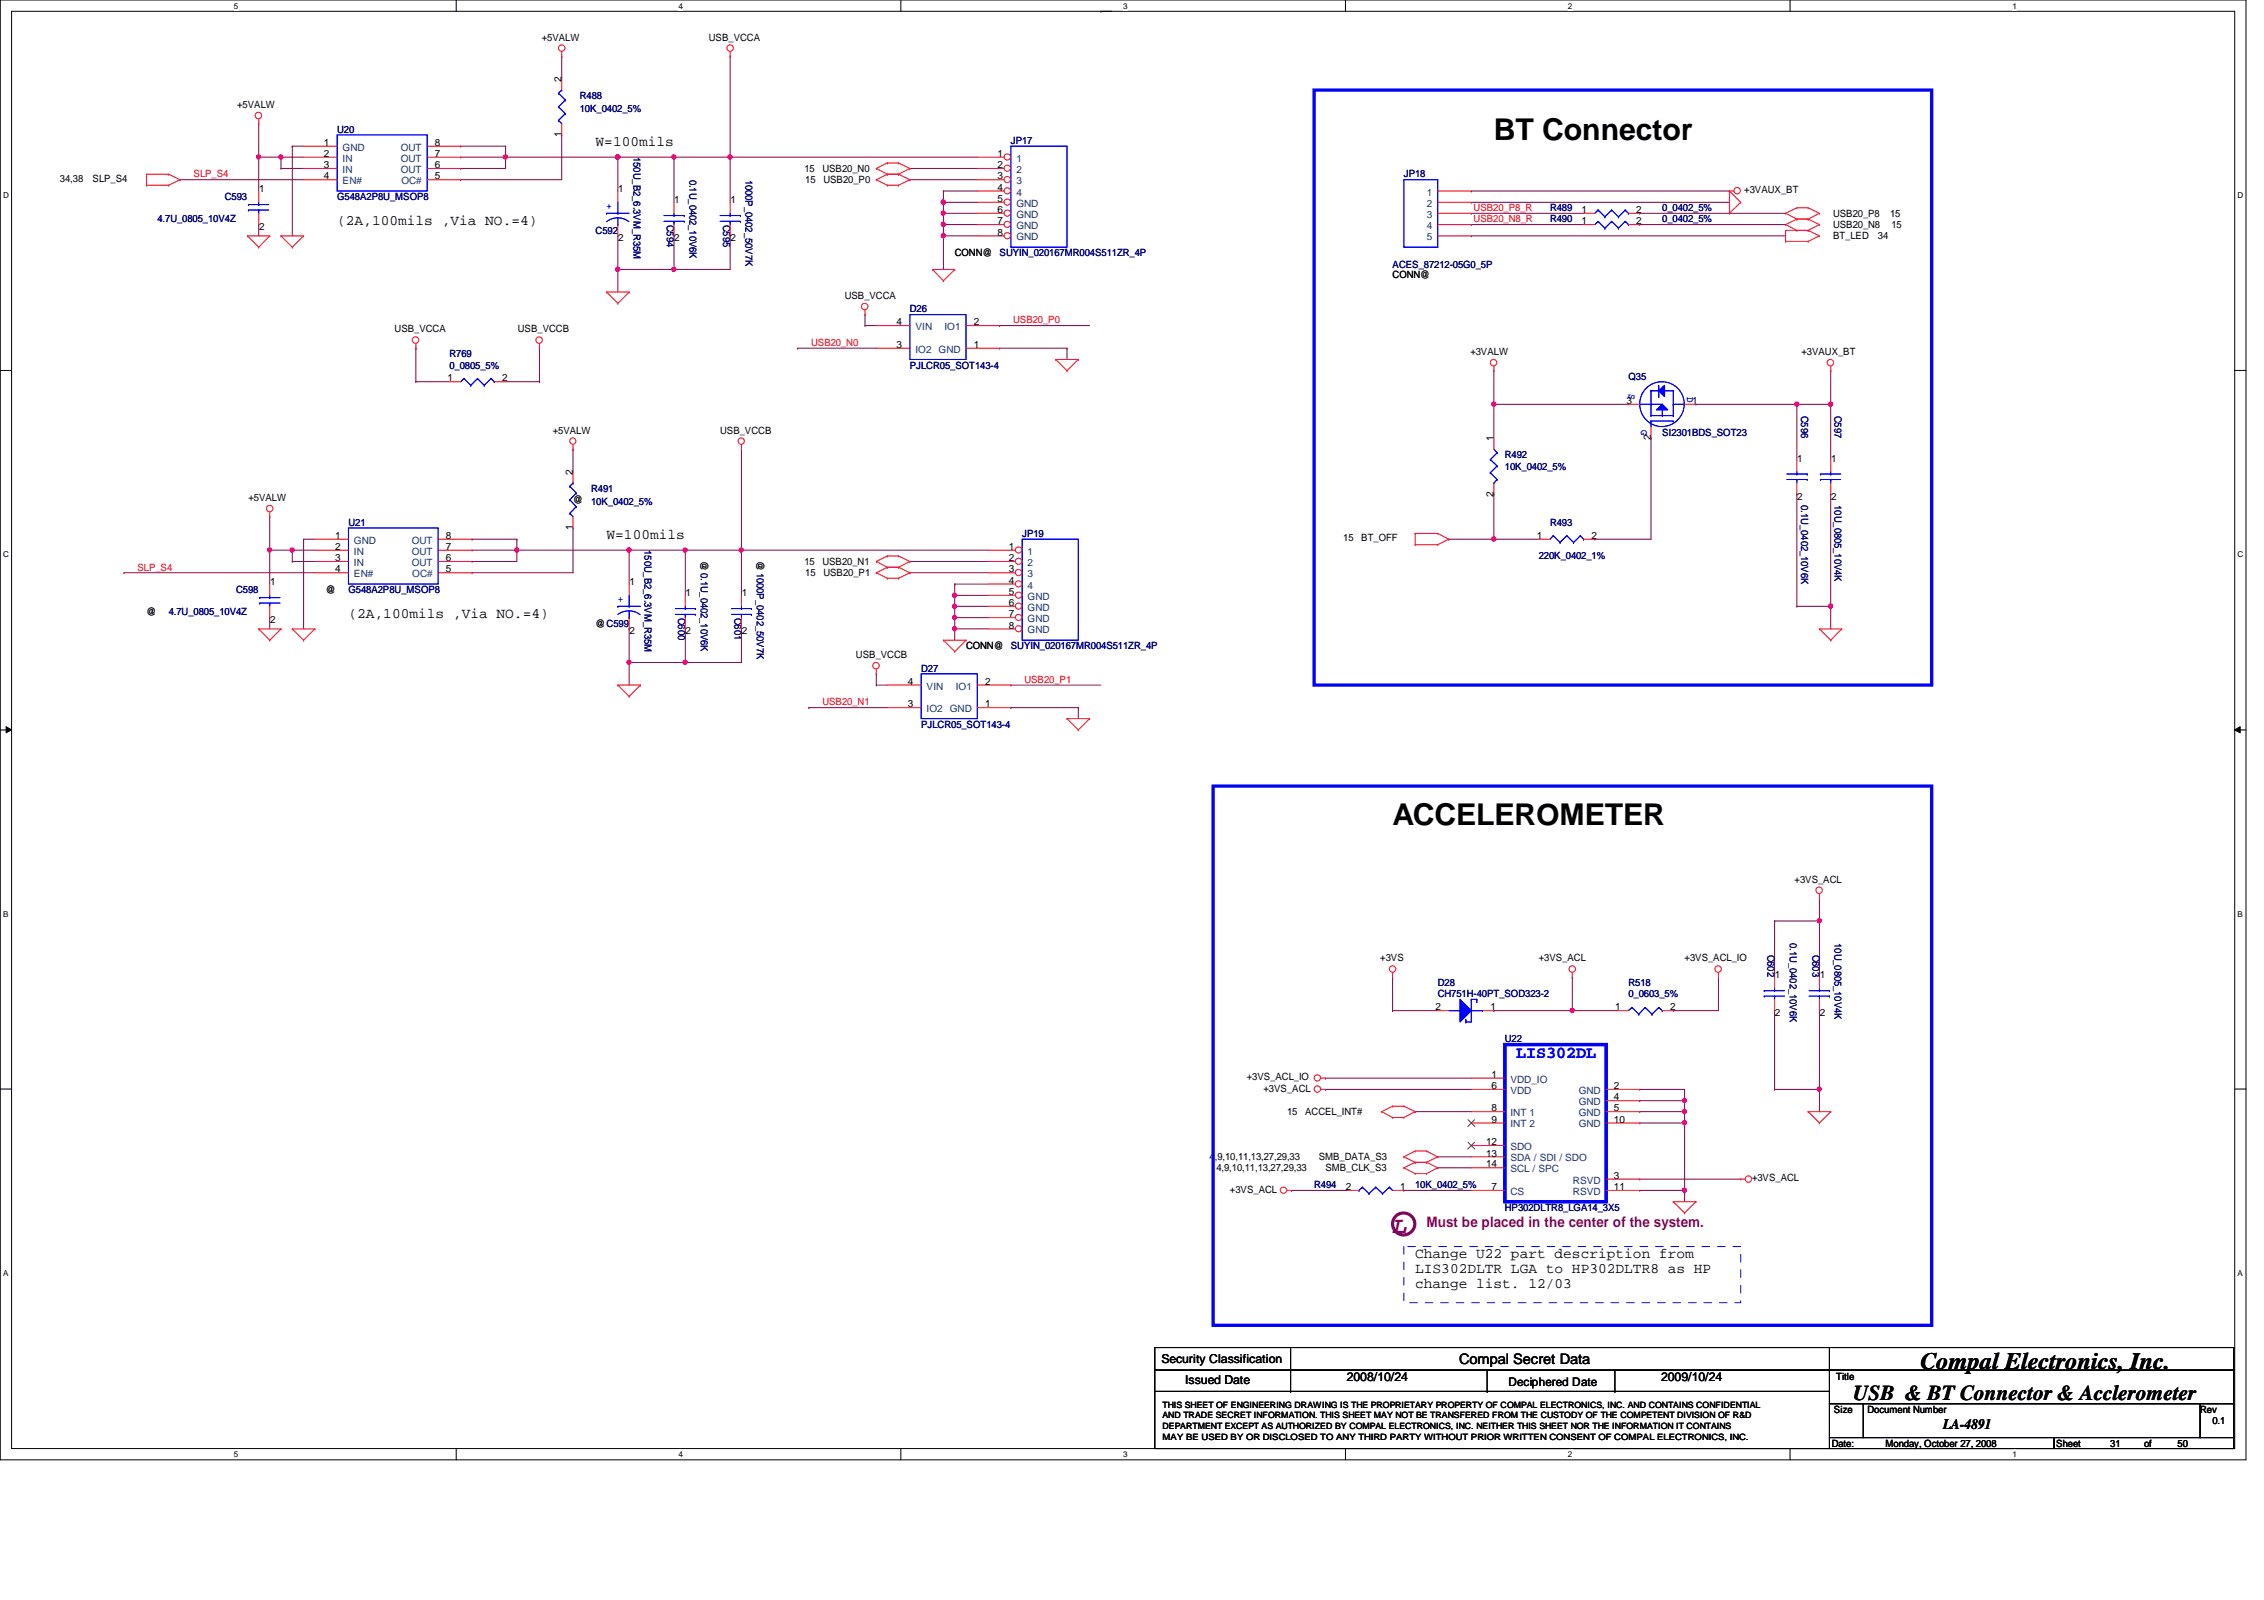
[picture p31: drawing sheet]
<svg xmlns="http://www.w3.org/2000/svg" width="297mm" height="210mm" viewBox="0 0 297 210" stroke-linecap="round" stroke-linejoin="round" font-family="sans-serif">
<defs><g id="words">
<g font-size="3.9">
<text x="196" y="18.4">BT Connector</text>
<text x="182.7" y="108.3">ACCELEROMETER</text>
</g>
<text font-size="3.1" fill="#800080" x="182.7" y="161.8">L</text>
<text font-size="3.1" x="252" y="179.6">Compal Electronics, Inc.</text>
<text font-size="2.8" x="243.1" y="183.7">USB &amp; BT Connector &amp; Acclerometer</text>
<text font-size="2.2" fill="#00f" x="198.9" y="138.9">LIS302DL</text>
<g font-size="1.9">
<text x="78.1" y="19.2">W=100mils</text>
<text x="44.2" y="29.5">(2A,100mils ,Via NO.=4)</text>
<text x="79.6" y="70.7">W=100mils</text>
<text x="45.7" y="81">(2A,100mils ,Via NO.=4)</text>
<text x="185.7" y="165">Change U22 part description from</text>
<text x="185.7" y="167">LIS302DLTR LGA to HP302DLTR8 as HP</text>
<text x="185.7" y="169">change list. 12/03</text>
<text x="191.4" y="178.9">Compal Secret Data</text>
<text x="254.9" y="187.4">LA-4891</text>
</g>
<text font-size="1.9" fill="#800080" x="187.2" y="160.9">Must be placed in the center of the system.</text>
<g font-size="1.6">
<text x="152.4" y="178.8">Security Classification</text>
<text x="155.5" y="181.6">Issued Date</text>
<text x="176.7" y="181.2">2008/10/24</text>
<text x="197.9" y="181.8">Deciphered Date</text>
<text x="217.9" y="181.2">2009/10/24</text>
</g>
<g font-size="1.3">
<text x="71.1" y="5.3">+5VALW</text>
<text x="93" y="5.3">USB_VCCA</text>
<text x="73.7" y="10.8" transform="rotate(-90 73.7 10.8)">2</text>
<text x="31.1" y="14.1">+5VALW</text>
<text x="73.7" y="18" transform="rotate(-90 73.7 18)">1</text>
<text x="7.9" y="23.9">34,38</text>
<text x="12.1" y="23.9">SLP_S4</text>
<text x="42.5" y="19.1">1</text>
<text x="42.5" y="20.6">2</text>
<text x="42.5" y="22.1">3</text>
<text x="42.5" y="23.5">4</text>
<text x="57.1" y="23.5">5</text>
<text x="57.1" y="22.1">6</text>
<text x="57.1" y="19.1">8</text>
<text x="57.1" y="20.6">7</text>
<text x="105.5" y="22.6">15</text>
<text x="107.9" y="22.6">USB20_N0</text>
<text x="130.9" y="20.6">1</text>
<text x="130.9" y="22.1">2</text>
<text x="130.9" y="23.5">3</text>
<text x="34" y="25.2">1</text>
<text x="81.1" y="25.2">1</text>
<text x="88.5" y="26.7">1</text>
<text x="95.8" y="26.7">1</text>
<text x="105.7" y="24">15</text>
<text x="108" y="24">USB20_P0</text>
<text x="130.9" y="25">4</text>
<text x="130.9" y="26.5">5</text>
<text x="130.9" y="27.9">6</text>
<text x="130.9" y="29.4">7</text>
<text x="207.5" y="27.9">1</text>
<text x="207.5" y="29.4">1</text>
<text x="214.7" y="27.9">2</text>
<text x="214.7" y="29.4">2</text>
<text x="228.9" y="25.4">+3VAUX_BT</text>
<text x="240.5" y="29.9">USB20_N8</text>
<text x="240.5" y="28.4">USB20_P8</text>
<text x="248" y="28.4">15</text>
<text x="248.2" y="29.9">15</text>
<text x="34" y="30.2">2</text>
<text x="81.1" y="31.7">2</text>
<text x="88.5" y="31.7">2</text>
<text x="95.8" y="31.7">2</text>
<text x="125.3" y="33.6">CONN@</text>
<text x="130.9" y="30.9">8</text>
<text x="240.5" y="31.4">BT_LED</text>
<text x="246.4" y="31.4">34</text>
<text x="110.8" y="39.2">USB_VCCA</text>
<text x="182.7" y="36.5">CONN@</text>
<text x="51.8" y="43.6">USB_VCCA</text>
<text x="67.9" y="43.6">USB_VCCB</text>
<text x="117.6" y="45.6">3</text>
<text x="117.6" y="42.7">4</text>
<text x="127.8" y="45.6">1</text>
<text x="127.8" y="42.7">2</text>
<text x="192.9" y="46.6">+3VALW</text>
<text x="236.3" y="46.6">+3VAUX_BT</text>
<text x="58.7" y="50">1</text>
<text x="65.9" y="50">2</text>
<text x="213.4" y="53">3</text>
<text x="222" y="53">1</text>
<text x="72.5" y="56.9">+5VALW</text>
<text x="94.5" y="56.9">USB_VCCB</text>
<text x="196" y="57.9" transform="rotate(-90 196 57.9)">1</text>
<text x="216.6" y="57.8" transform="rotate(-90 216.6 57.8)">2</text>
<text x="32.6" y="65.7">+5VALW</text>
<text x="75.1" y="62.4" transform="rotate(-90 75.1 62.4)">2</text>
<text x="75.2" y="66">@</text>
<text x="196" y="65.2" transform="rotate(-90 196 65.2)">2</text>
<text x="235.8" y="60.6">1</text>
<text x="235.8" y="65.6">2</text>
<text x="240.2" y="60.6">1</text>
<text x="240.2" y="65.6">2</text>
<text x="44" y="70.7">1</text>
<text x="58.5" y="70.7">8</text>
<text x="75.1" y="69.6" transform="rotate(-90 75.1 69.6)">1</text>
<text x="176.2" y="71">15</text>
<text x="178.6" y="71">BT_OFF</text>
<text x="201.6" y="70.7">1</text>
<text x="208.8" y="70.7">2</text>
<text x="35.4" y="76.8">1</text>
<text x="42.8" y="77.8">@</text>
<text x="44" y="72.1">2</text>
<text x="44" y="73.6">3</text>
<text x="44" y="75.1">4</text>
<text x="58.5" y="75.1">5</text>
<text x="58.5" y="73.6">6</text>
<text x="58.5" y="72.1">7</text>
<text x="82.6" y="76.8">1</text>
<text x="91.9" y="73.7" transform="rotate(90 91.9 73.7)">@0.1U_0402_10V6K</text>
<text x="99.3" y="73.7" transform="rotate(90 99.3 73.7)">@1000P_0402_50V7K</text>
<text x="105.5" y="74.1">15</text>
<text x="105.7" y="75.6">15</text>
<text x="107.9" y="74.1">USB20_N1</text>
<text x="108" y="75.6">USB20_P1</text>
<text x="132.4" y="72.1">1</text>
<text x="132.4" y="73.6">2</text>
<text x="132.4" y="75.1">3</text>
<text x="132.4" y="76.6">4</text>
<text x="19.2" y="80.7">@</text>
<text x="35.4" y="81.7">2</text>
<text x="78.1" y="82.2">@C599</text>
<text x="82.6" y="83.2">2</text>
<text x="90" y="78.2">1</text>
<text x="90" y="83.2">2</text>
<text x="97.3" y="78.2">1</text>
<text x="97.3" y="83.2">2</text>
<text x="132.4" y="78.1">5</text>
<text x="132.4" y="79.5">6</text>
<text x="132.4" y="81">7</text>
<text x="132.4" y="82.5">8</text>
<text x="112.3" y="86.4">USB_VCCB</text>
<text x="119.1" y="89.8">4</text>
<text x="126.7" y="85.2">CONN@</text>
<text x="129.2" y="89.8">2</text>
<text x="119.1" y="92.8">3</text>
<text x="129.2" y="92.8">1</text>
<text x="235.5" y="115.8">+3VS_ACL</text>
<text x="181.1" y="126.1">+3VS</text>
<text x="201.9" y="126.1">+3VS_ACL</text>
<text x="221" y="126.1">+3VS_ACL_IO</text>
<text x="232.9" y="128.4">1</text>
<text x="238.8" y="128.4">1</text>
<text x="188.3" y="132.5">2</text>
<text x="195.5" y="132.5">1</text>
<text x="211.9" y="132.5">1</text>
<text x="219.1" y="132.5">2</text>
<text x="232.9" y="133.3">2</text>
<text x="238.8" y="133.3">2</text>
<text x="163.6" y="141.7">+3VS_ACL_IO</text>
<text x="165.8" y="143.2">+3VS_ACL</text>
<text x="195.7" y="141.4">1</text>
<text x="195.7" y="142.9">6</text>
<text x="211.7" y="142.9">2</text>
<text x="168.9" y="146.3">15</text>
<text x="171.2" y="146.3">ACCEL_INT#</text>
<text x="195.7" y="145.8">8</text>
<text x="195.7" y="147.3">9</text>
<text x="211.7" y="144.4">4</text>
<text x="211.7" y="145.8">5</text>
<text x="211.7" y="147.3">10</text>
<text x="158.7" y="152.2">4,9,10,11,13,27,29,33</text>
<text x="159.6" y="153.7">4,9,10,11,13,27,29,33</text>
<text x="173" y="152.2">SMB_DATA_S3</text>
<text x="173.9" y="153.7">SMB_CLK_S3</text>
<text x="195" y="150.2">12</text>
<text x="195" y="151.7">13</text>
<text x="195" y="153.2">14</text>
<text x="211.7" y="154.6">3</text>
<text x="229.9" y="155">+3VS_ACL</text>
<text x="161.4" y="156.5">+3VS_ACL</text>
<text x="176.6" y="156.1">2</text>
<text x="183.7" y="156.1">1</text>
<text x="195.7" y="156.1">7</text>
<text x="211.7" y="156.1">11</text>
<text x="240.6" y="185.3">Size</text>
<text x="240.9" y="181.1">Title</text>
<text x="245" y="185.3">Document Number</text>
<text x="288.7" y="185.3">Rev</text>
<text x="240.3" y="189.8">Date:</text>
<text x="247.4" y="189.8">Monday, October 27, 2008</text>
<text x="269.8" y="189.8">Sheet</text>
<text x="276.9" y="189.8">31</text>
<text x="281.3" y="189.8">of</text>
<text x="285.7" y="189.8">50</text>
<text x="290.3" y="186.8">0.1</text>
</g>
<g font-size="1.3" fill="#000080">
<text x="44.2" y="17.4">U20</text>
<text x="76.1" y="13">R488</text>
<text x="76.1" y="14.7">10K_0402_5%</text>
<text x="83.1" y="20.6" transform="rotate(90 83.1 20.6)">150U_B2_6.3VM_R35M</text>
<text x="90.5" y="23.6" transform="rotate(90 90.5 23.6)">0.1U_0402_10V6K</text>
<text x="97.8" y="23.6" transform="rotate(90 97.8 23.6)">1000P_0402_50V7K</text>
<text x="132.6" y="18.9">JP17</text>
<text x="184.2" y="23.3">JP18</text>
<text x="20.7" y="29.2">4.7U_0805_10V4Z</text>
<text x="29.5" y="26.2">C593</text>
<text x="44.2" y="26.2">G548A2P8U_MSOP8</text>
<text x="87.5" y="29.5" transform="rotate(90 87.5 29.5)">C594</text>
<text x="94.9" y="29.5" transform="rotate(90 94.9 29.5)">C595</text>
<text x="203.4" y="27.7">R489</text>
<text x="203.4" y="29.2">R490</text>
<text x="218.1" y="27.7">0_0402_5%</text>
<text x="218.1" y="29.2">0_0402_5%</text>
<text x="78.1" y="30.6">C592</text>
<text x="131.1" y="33.6">SUYIN_020167MR004S511ZR_4P</text>
<text x="182.7" y="35.1">ACES_87212-05G0_5P</text>
<text x="119.4" y="41">D26</text>
<text x="59" y="46.9">R769</text>
<text x="59" y="48.3">0_0805_5%</text>
<text x="119.4" y="48.3">PJLCR05_SOT143-4</text>
<text x="213.7" y="49.8">Q35</text>
<text x="218.1" y="57.2">SI2301BDS_SOT23</text>
<text x="236.3" y="54.5" transform="rotate(90 236.3 54.5)">C596</text>
<text x="240.7" y="54.5" transform="rotate(90 240.7 54.5)">C597</text>
<text x="77.6" y="64.6">R491</text>
<text x="197.4" y="60.1">R492</text>
<text x="197.4" y="61.6">10K_0402_5%</text>
<text x="45.7" y="69">U21</text>
<text x="77.6" y="66.3">10K_0402_5%</text>
<text x="134.1" y="70.4">JP19</text>
<text x="203.4" y="69">R493</text>
<text x="236.3" y="66.3" transform="rotate(90 236.3 66.3)">0.1U_0402_10V6K</text>
<text x="240.7" y="66.3" transform="rotate(90 240.7 66.3)">10U_0805_10V4K</text>
<text x="31" y="77.8">C598</text>
<text x="45.7" y="77.8">G548A2P8U_MSOP8</text>
<text x="84.6" y="72.2" transform="rotate(90 84.6 72.2)">150U_B2_6.3VM_R35M</text>
<text x="201.9" y="73.4">220K_0402_1%</text>
<text x="22.1" y="80.7">4.7U_0805_10V4Z</text>
<text x="89" y="81" transform="rotate(90 89 81)">C600</text>
<text x="96.3" y="81" transform="rotate(90 96.3 81)">C601</text>
<text x="120.9" y="88.1">D27</text>
<text x="132.6" y="85.2">SUYIN_020167MR004S511ZR_4P</text>
<text x="120.9" y="95.5">PJLCR05_SOT143-4</text>
<text x="231.9" y="125.2" transform="rotate(90 231.9 125.2)">C602</text>
<text x="234.8" y="123.7" transform="rotate(90 234.8 123.7)">0.1U_0402_10V6K</text>
<text x="237.8" y="125.2" transform="rotate(90 237.8 125.2)">C603</text>
<text x="240.7" y="123.7" transform="rotate(90 240.7 123.7)">10U_0805_10V4K</text>
<text x="188.6" y="129.4">D28</text>
<text x="188.6" y="130.9">CH751H-40PT_SOD323-2</text>
<text x="213.7" y="129.4">R518</text>
<text x="213.7" y="130.9">0_0603_5%</text>
<text x="197.4" y="136.7">U22</text>
<text x="172.4" y="155.9">R494</text>
<text x="185.7" y="155.9">10K_0402_5%</text>
<text x="197.4" y="158.8">HP302DLTR8_LGA14_3X5</text>
</g>
<g font-size="1.3" fill="#f00">
<text x="25.4" y="23.3">SLP_S4</text>
<text x="193.3" y="29.2">USB20_N8_R</text>
<text x="193.3" y="27.7">USB20_P8_R</text>
<text x="106.4" y="45.4">USB20_N0</text>
<text x="132.9" y="42.4">USB20_P0</text>
<text x="18" y="74.8">SLP_S4</text>
<text x="134.4" y="89.6">USB20_P1</text>
<text x="107.9" y="92.5">USB20_N1</text>
</g>
<g font-size="1.3" fill="#004080">
<text x="45" y="19.8">GND</text>
<text x="45" y="21.2">IN</text>
<text x="45" y="22.7">IN</text>
<text x="52.6" y="22.7">OUT</text>
<text x="52.6" y="19.8">OUT</text>
<text x="52.6" y="21.2">OUT</text>
<text x="133.3" y="21.2">1</text>
<text x="133.3" y="22.7">2</text>
<text x="45" y="24.2">EN#</text>
<text x="52.7" y="24.2">OC#</text>
<text x="133.3" y="24.2">3</text>
<text x="133.3" y="25.7">4</text>
<text x="133.3" y="27.1">GND</text>
<text x="133.3" y="28.6">GND</text>
<text x="187.2" y="25.7">1</text>
<text x="187.2" y="27.1">2</text>
<text x="187.2" y="28.6">3</text>
<text x="133.3" y="30.1">GND</text>
<text x="133.3" y="31.5">GND</text>
<text x="187.2" y="30.1">4</text>
<text x="187.2" y="31.5">5</text>
<text x="120.1" y="46.3">IO2</text>
<text x="120.1" y="43.3">VIN</text>
<text x="123.1" y="46.3">GND</text>
<text x="123.9" y="43.3">IO1</text>
<text x="46.4" y="71.3">GND</text>
<text x="54" y="71.3">OUT</text>
<text x="46.4" y="72.8">IN</text>
<text x="46.4" y="74.3">IN</text>
<text x="46.4" y="75.7">EN#</text>
<text x="54" y="74.3">OUT</text>
<text x="54" y="72.8">OUT</text>
<text x="54.1" y="75.7">OC#</text>
<text x="134.8" y="72.8">1</text>
<text x="134.8" y="74.3">2</text>
<text x="134.8" y="75.7">3</text>
<text x="134.8" y="77.2">4</text>
<text x="134.8" y="78.7">GND</text>
<text x="134.8" y="80.1">GND</text>
<text x="134.8" y="81.6">GND</text>
<text x="134.8" y="83.1">GND</text>
<text x="121.6" y="93.4">IO2</text>
<text x="121.6" y="90.5">VIN</text>
<text x="124.6" y="93.4">GND</text>
<text x="125.4" y="90.5">IO1</text>
<text x="198.2" y="142">VDD_IO</text>
<text x="198.2" y="143.5">VDD</text>
<text x="207.1" y="143.5">GND</text>
<text x="198.2" y="146.4">INT 1</text>
<text x="198.2" y="147.9">INT 2</text>
<text x="207.1" y="145">GND</text>
<text x="207.1" y="146.4">GND</text>
<text x="207.1" y="147.9">GND</text>
<text x="198.2" y="150.9">SDO</text>
<text x="198.2" y="152.4">SDA / SDI / SDO</text>
<text x="198.2" y="153.8">SCL / SPC</text>
<text x="206.4" y="155.3">RSVD</text>
<text x="198.2" y="156.8">CS</text>
<text x="206.4" y="156.8">RSVD</text>
</g>
<g font-size="1.3" fill="#00f">
<text x="79.6" y="27.4">+</text>
<text x="213.7" y="51.7" transform="rotate(90 213.7 51.7)">S</text>
<text x="221.4" y="52" transform="rotate(90 221.4 52)">D</text>
<text x="215.3" y="56.4" transform="rotate(90 215.3 56.4)">G</text>
<text x="81.1" y="79">+</text>
</g>
<g font-size="1.1">
<text x="30.7" y="1.1">5</text>
<text x="89" y="1.1">4</text>
<text x="147.4" y="1.1">3</text>
<text x="205.7" y="1.1">2</text>
<text x="264" y="1.1">1</text>
<text x=".4" y="26">D</text>
<text x="293.6" y="26">D</text>
<text x=".4" y="73.1">C</text>
<text x="293.6" y="73.1">C</text>
<text x=".4" y="120.3">B</text>
<text x="293.6" y="120.3">B</text>
<text x=".4" y="167.4">A</text>
<text x="293.6" y="167.4">A</text>
<text x="152.5" y="184.7">THIS SHEET OF ENGINEERING DRAWING IS THE PROPRIETARY PROPERTY OF COMPAL ELECTRONICS, INC. AND CONTAINS CONFIDENTIAL</text>
<text x="30.7" y="191.2">5</text>
<text x="89" y="191.2">4</text>
<text x="147.4" y="191.2">3</text>
<text x="152.5" y="187.5">DEPARTMENT EXCEPT AS AUTHORIZED BY COMPAL ELECTRONICS, INC. NEITHER THIS SHEET NOR THE INFORMATION IT CONTAINS</text>
<text x="152.5" y="188.8">MAY BE USED BY OR DISCLOSED TO ANY THIRD PARTY WITHOUT PRIOR WRITTEN CONSENT OF COMPAL ELECTRONICS, INC.</text>
<text x="152.5" y="186.1">AND TRADE SECRET INFORMATION. THIS SHEET MAY NOT BE TRANSFERED FROM THE CUSTODY OF THE COMPETENT DIVISION OF R&amp;D</text>
<text x="205.7" y="191.2">2</text>
<text x="264" y="191.2">1</text>
</g>
</g></defs>
<path d="M0 0h294.7v191.5h-294.7zM1.5 1.5h291.7v188.5h-291.7z" fill="none" stroke="#000" stroke-width=".13"/>
<g fill="#fff">
<path d="M30.7 .2h.6v1.2h-.6z"/>
<path d="M30.7 190.2h.6v1.2h-.6z"/>
</g>
<path d="M59.9 0v1.5M59.9 190v1.5" fill="none" stroke="#000" stroke-width=".13"/>
<g fill="#fff">
<path d="M89 .2h.6v1.2h-.6z"/>
<path d="M89 190.2h.6v1.2h-.6z"/>
</g>
<path d="M118.2 0v1.5M118.2 190v1.5" fill="none" stroke="#000" stroke-width=".13"/>
<g fill="#fff">
<path d="M147.4 .2h.6v1.2h-.6z"/>
<path d="M147.4 190.2h.6v1.2h-.6z"/>
</g>
<path d="M176.5 0v1.5M176.5 190v1.5" fill="none" stroke="#000" stroke-width=".13"/>
<g fill="#fff">
<path d="M205.7 .2h.6v1.2h-.6z"/>
<path d="M205.7 190.2h.6v1.2h-.6z"/>
</g>
<path d="M234.9 0v1.5M234.9 190v1.5" fill="none" stroke="#000" stroke-width=".13"/>
<g fill="#fff">
<path d="M264 .2h.6v1.2h-.6z"/>
<path d="M264 190.2h.6v1.2h-.6z"/>
<path d="M.4 25h.8v1.2h-.8z"/>
<path d="M293.6 25h.7v1.2h-.7z"/>
<path d="M.4 72.1h.8v1.2h-.8z"/>
<path d="M293.6 72.1h.7v1.2h-.7z"/>
</g>
<path d="M0 48.6h1.5M293.2 48.6h1.5" fill="none" stroke="#000" stroke-width=".13"/>
<g fill="#fff">
<path d="M.4 119.3h.7v1.2h-.7z"/>
<path d="M293.6 119.3h.7v1.2h-.7z"/>
</g>
<path d="M0 95.8h1.5M.8 95.3l.7 .5-.7 .3zM293.2 95.8l.7-.5v.8zM293.2 95.8h1.5" fill="none" stroke="#000" stroke-width=".13"/>
<path d="M.8 95.3l.7 .5-.7 .3zM293.2 95.8l.7-.5v.8z" fill="#000"/>
<g fill="#fff">
<path d="M.4 166.4h.7v1.2h-.7z"/>
<path d="M293.6 166.4h.7v1.2h-.7z"/>
</g>
<path d="M0 142.9h1.5M293.2 142.9h1.5" fill="none" stroke="#000" stroke-width=".13"/>
<path d="M215.1 29.5h.1M215.1 29.5h19.2M196 53h.1M196 53v4.4M196 70.7h.1M196 64.8h.1M196 70.7h5.9M196 64.8v5.9M209.2 70.7h.1M209.2 70.7h7.4" fill="none" stroke="#800040" stroke-width=".13"/>
<circle cx="196" cy="70.7" r=".29" fill="#f0f"/>
<circle cx="196" cy="70.7" r=".29" fill="none" stroke="#f0f" stroke-width=".13"/>
<path d="M196 53h.1M196 53h17.7" fill="none" stroke="#800040" stroke-width=".13"/>
<circle cx="196" cy="53" r=".29" fill="#f0f"/>
<circle cx="196" cy="53" r=".29" fill="none" stroke="#f0f" stroke-width=".13"/>
<g fill="none" stroke="#800040" stroke-width=".13">
<path d="M33.9 29.5h.1M33.9 29.5v1.4M66.3 20.6h.1M66.3 20.6h14.8M81.1 20.6h.1M81.1 20.6v4.5M196 48.6h.1M196 48.6v4.4M216.6 57.4h.1M216.6 57.4v13.3M222.5 53h.1M222.5 53h13.3"/>
<path d="M240.2 48.6h.1M240.2 48.6v4.4M235.8 64.8h.1M235.8 64.8v14.7M240.2 79.5h.1M240.2 79.5v3"/>
</g>
<circle cx="81" cy="20.6" r=".29" fill="#f0f"/>
<circle cx="81" cy="20.6" r=".29" fill="none" stroke="#f0f" stroke-width=".13"/>
<circle cx="66.3" cy="20.6" r=".29" fill="#f0f"/>
<circle cx="66.3" cy="20.6" r=".29" fill="none" stroke="#f0f" stroke-width=".13"/>
<path d="M60.4 20.6h.1M60.4 20.6h5.9M66.3 20.6h.1M66.3 20.6v1.5M88.4 20.6h.1M88.4 20.6h7.4" fill="none" stroke="#800040" stroke-width=".13"/>
<circle cx="88.4" cy="20.6" r=".29" fill="#f0f"/>
<circle cx="88.4" cy="20.6" r=".29" fill="none" stroke="#f0f" stroke-width=".13"/>
<g fill="none" stroke="#800040" stroke-width=".13">
<path d="M60.4 19.2h.1M60.4 19.2h5.9M66.3 19.2h.1M66.3 19.2v1.4M60.4 22.1h.1M60.4 22.1h5.9M88.4 30.9h.1M88.4 30.9v4.4M95.8 30.9h.1M95.8 20.6h.1M95.8 30.9v4.4M95.8 20.6h32.4"/>
<path d="M123.8 29.5h.1M123.8 29.5h4.4"/>
</g>
<circle cx="95.8" cy="20.6" r=".29" fill="#f0f"/>
<circle cx="95.8" cy="20.6" r=".29" fill="none" stroke="#f0f" stroke-width=".13"/>
<path d="M81.1 20.6h.1M81.1 20.6h7.3M88.4 20.6h.1M88.4 20.6v5.9M95.8 20.6h.1M95.8 20.6v5.9" fill="none" stroke="#800040" stroke-width=".13"/>
<circle cx="81" cy="20.6" r=".29" fill="#f0f"/>
<circle cx="81" cy="20.6" r=".29" fill="none" stroke="#f0f" stroke-width=".13"/>
<path d="M36.9 20.6h.1M36.9 20.6v1.5M36.9 20.6h2.9" fill="none" stroke="#800040" stroke-width=".13"/>
<circle cx="36.8" cy="20.6" r=".29" fill="#f0f"/>
<circle cx="36.8" cy="20.6" r=".29" fill="none" stroke="#f0f" stroke-width=".13"/>
<path d="M33.9 16.2h.1M33.9 16.2v4.4" fill="none" stroke="#800040" stroke-width=".13"/>
<circle cx="33.9" cy="20.6" r=".29" fill="#f0f"/>
<circle cx="33.9" cy="20.6" r=".29" fill="none" stroke="#f0f" stroke-width=".13"/>
<g fill="none" stroke="#800040" stroke-width=".13">
<path d="M73.7 7.4h.1M73.7 17.7h.1M73.7 17.7v5.9h-13.3M73.7 7.4v2.9M95.8 7.4h.1M95.8 7.4v13.2M23.6 23.6h.1M23.6 23.6h16.2M33.9 20.6h.1M33.9 20.6v4.5M33.9 20.6h3M36.9 22.1h.1"/>
<path d="M36.9 22.1h2.9M60.4 23.6h.1M119.4 22.1h.1M119.4 23.6h.1M119.4 23.6h8.8M119.4 22.1h8.8M67.8 72.2h.1M67.8 72.2h14.7M82.5 72.2h.1M82.5 72.2v4.4M35.4 81h.1M35.4 81v1.5"/>
</g>
<circle cx="82.5" cy="72.2" r=".29" fill="#f0f"/>
<circle cx="82.5" cy="72.2" r=".29" fill="none" stroke="#f0f" stroke-width=".13"/>
<circle cx="67.8" cy="72.2" r=".29" fill="#f0f"/>
<circle cx="67.8" cy="72.2" r=".29" fill="none" stroke="#f0f" stroke-width=".13"/>
<path d="M61.9 72.2h.1M61.9 72.2h5.9M67.8 72.2h.1M67.8 72.2v1.5M89.9 72.2h.1M89.9 72.2h7.4" fill="none" stroke="#800040" stroke-width=".13"/>
<circle cx="89.9" cy="72.2" r=".29" fill="#f0f"/>
<circle cx="89.9" cy="72.2" r=".29" fill="none" stroke="#f0f" stroke-width=".13"/>
<path d="M61.9 73.7h.1M61.9 70.7h.1M61.9 73.7h5.9M61.9 70.7h5.9M67.8 70.7h.1M67.8 70.7v1.5M97.3 72.2h.1M97.3 72.2h32.4M89.9 82.5h.1M89.9 82.5v4.4M97.3 82.5h.1M97.3 82.5v4.4" fill="none" stroke="#800040" stroke-width=".13"/>
<circle cx="97.2" cy="72.2" r=".29" fill="#f0f"/>
<circle cx="97.2" cy="72.2" r=".29" fill="none" stroke="#f0f" stroke-width=".13"/>
<path d="M82.5 72.2h.1M82.5 72.2h7.4M89.9 72.2h.1M89.9 72.2v5.9M97.3 72.2h.1M97.3 72.2v5.9" fill="none" stroke="#800040" stroke-width=".13"/>
<circle cx="82.5" cy="72.2" r=".29" fill="#f0f"/>
<circle cx="82.5" cy="72.2" r=".29" fill="none" stroke="#f0f" stroke-width=".13"/>
<path d="M38.4 72.2h.1M38.4 72.2v1.5M38.4 72.2h2.9" fill="none" stroke="#800040" stroke-width=".13"/>
<circle cx="38.3" cy="72.2" r=".29" fill="#f0f"/>
<circle cx="38.3" cy="72.2" r=".29" fill="none" stroke="#f0f" stroke-width=".13"/>
<path d="M35.4 67.8h.1M35.4 67.8v4.4" fill="none" stroke="#800040" stroke-width=".13"/>
<circle cx="35.4" cy="72.2" r=".29" fill="#f0f"/>
<circle cx="35.4" cy="72.2" r=".29" fill="none" stroke="#f0f" stroke-width=".13"/>
<g fill="none" stroke="#800040" stroke-width=".13">
<path d="M38.4 19.2h.1M38.4 19.2h1.4M123.8 26.5h.1M123.8 26.5v1.5M75.2 58.9h.1M75.2 58.9v3M97.3 58.9h.1M97.3 58.9v13.3M16.3 75.1h.1M16.3 75.1h25M35.4 72.2h.1M35.4 72.2v4.4"/>
<path d="M35.4 72.2h3M38.4 73.7h.1M38.4 73.7h2.9M61.9 75.1h.1M75.2 69.3h.1M75.2 69.3v5.8h-13.3M119.4 75.1h.1M119.4 73.7h.1M119.4 75.1h10.3M119.4 73.7h10.3M190.1 70.7h.1M190.1 70.7h5.9"/>
<path d="M82.5 82.5h.1M82.5 82.5v4.4M125.3 82.5h.1M125.3 82.5v1.5"/>
</g>
<circle cx="123.7" cy="26.5" r=".29" fill="#f0f"/>
<circle cx="123.7" cy="26.5" r=".29" fill="none" stroke="#f0f" stroke-width=".13"/>
<path d="M235.8 53h.1M235.8 53v7.4M235.8 53h4.4" fill="none" stroke="#800040" stroke-width=".13"/>
<circle cx="240.2" cy="53" r=".29" fill="#f0f"/>
<circle cx="240.2" cy="53" r=".29" fill="none" stroke="#f0f" stroke-width=".13"/>
<circle cx="235.7" cy="53" r=".29" fill="#f0f"/>
<circle cx="235.7" cy="53" r=".29" fill="none" stroke="#f0f" stroke-width=".13"/>
<g fill="none" stroke="#800040" stroke-width=".13">
<path d="M81.1 30.9h.1M81.1 30.9v4.4M193 25.1h.1M193 30.9h.1M193 29.5h.1M193 25.1h33.9M193 30.9h41.3M193 29.5h14.8M240.2 53h.1M240.2 53v7.4M39.8 70.7h.1M39.8 70.7h1.5"/>
<path d="M125.3 78.1h.1M125.3 78.1v1.4"/>
</g>
<circle cx="125.2" cy="78.1" r=".29" fill="#f0f"/>
<circle cx="125.2" cy="78.1" r=".29" fill="none" stroke="#f0f" stroke-width=".13"/>
<path d="M238.7 117.9h.1M238.7 117.9v2.9M232.8 120.8h.1M232.8 120.8v7.4M215.1 154.7h.1M215.1 154.7h13.3M232.8 142.9h.1M232.8 142.9h5.9" fill="none" stroke="#800040" stroke-width=".13"/>
<circle cx="238.7" cy="142.9" r=".29" fill="#f0f"/>
<circle cx="238.7" cy="142.9" r=".29" fill="none" stroke="#f0f" stroke-width=".13"/>
<path d="M232.8 120.8h.1M232.8 120.8h5.9M238.7 120.8h.1M238.7 120.8v7.4" fill="none" stroke="#800040" stroke-width=".13"/>
<circle cx="238.7" cy="120.8" r=".29" fill="#f0f"/>
<circle cx="238.7" cy="120.8" r=".29" fill="none" stroke="#f0f" stroke-width=".13"/>
<g fill="none" stroke="#800040" stroke-width=".13">
<path d="M182.7 132.6h.1M182.7 128.2h.1M182.7 132.6h5.9M182.7 128.2v4.4M196 132.6h.1M206.3 128.2h.1M206.3 128.2v4.4h-10.3M169.5 156.2h.1M169.5 156.2h7.3M173.9 141.4h.1M173.9 142.9h.1M173.9 141.4h19.1"/>
<path d="M173.9 142.9h19.1M184.2 156.2h.1M184.2 156.2h8.8M185.7 145.8h.1M185.7 145.8h7.3M188.6 151.8h.1M188.6 153.2h.1M188.6 151.8h4.4M188.6 153.2h4.4M215.1 145.8h.1M215.1 147.3h.1M215.1 145.8h5.9"/>
<path d="M215.1 147.3h5.9M221 142.9h.1M221 156.2h.1M221 142.9v1.5M221 156.2v1.4"/>
</g>
<circle cx="221" cy="156.1" r=".29" fill="#f0f"/>
<circle cx="221" cy="156.1" r=".29" fill="none" stroke="#f0f" stroke-width=".13"/>
<path d="M81.1 35.3h.1M81.1 35.3h7.3M193 28h.1M193 28h14.8" fill="none" stroke="#800040" stroke-width=".13"/>
<circle cx="88.4" cy="35.3" r=".29" fill="#f0f"/>
<circle cx="88.4" cy="35.3" r=".29" fill="none" stroke="#f0f" stroke-width=".13"/>
<circle cx="81" cy="35.3" r=".29" fill="#f0f"/>
<circle cx="81" cy="35.3" r=".29" fill="none" stroke="#f0f" stroke-width=".13"/>
<g fill="none" stroke="#800040" stroke-width=".13">
<path d="M123.8 30.9h.1M123.8 30.9v4.4M215.1 28h.1M215.1 28h19.2M125.3 76.6h.1M125.3 76.6v1.5M232.8 132.6h.1M232.8 132.6v10.3M215.1 142.9h.1M215.1 144.4h.1M215.1 142.9h5.9M215.1 144.4h5.9"/>
<path d="M221 144.4h.1M221 144.4v1.4"/>
</g>
<circle cx="221" cy="144.4" r=".29" fill="#f0f"/>
<circle cx="221" cy="144.4" r=".29" fill="none" stroke="#f0f" stroke-width=".13"/>
<path d="M123.8 26.5h.1M123.8 26.5h4.4M89.9 86.9h.1M89.9 86.9h7.4" fill="none" stroke="#800040" stroke-width=".13"/>
<circle cx="123.7" cy="26.5" r=".29" fill="#f0f"/>
<circle cx="123.7" cy="26.5" r=".29" fill="none" stroke="#f0f" stroke-width=".13"/>
<path d="M123.8 28h.1M123.8 28h4.4" fill="none" stroke="#800040" stroke-width=".13"/>
<circle cx="123.7" cy="28" r=".29" fill="#f0f"/>
<circle cx="123.7" cy="28" r=".29" fill="none" stroke="#f0f" stroke-width=".13"/>
<g fill="none" stroke="#800040" stroke-width=".13">
<path d="M123.8 25.1h.1M123.8 28h.1M123.8 25.1h4.4M123.8 25.1v1.4M123.8 28v1.5M125.3 78.1h.1M125.3 79.5h.1M125.3 78.1h4.4M125.3 79.5h4.4M235.8 79.5h.1M235.8 79.5h4.4M238.7 132.6h.1"/>
<path d="M238.7 132.6v10.3"/>
</g>
<circle cx="240.2" cy="79.5" r=".29" fill="#f0f"/>
<circle cx="240.2" cy="79.5" r=".29" fill="none" stroke="#f0f" stroke-width=".13"/>
<path d="M81.1 35.3h.1M81.1 35.3v3M125.3 76.6h.1M125.3 76.6h4.4M240.2 64.8h.1M240.2 64.8v14.7M82.5 86.9h.1M82.5 86.9v3M221 145.8h.1M221 145.8v1.5" fill="none" stroke="#800040" stroke-width=".13"/>
<circle cx="221" cy="145.8" r=".29" fill="#f0f"/>
<circle cx="221" cy="145.8" r=".29" fill="none" stroke="#f0f" stroke-width=".13"/>
<path d="M82.5 86.9h.1M82.5 86.9h7.4M215.1 156.2h.1M215.1 156.2h5.9" fill="none" stroke="#800040" stroke-width=".13"/>
<circle cx="89.9" cy="86.9" r=".29" fill="#f0f"/>
<circle cx="89.9" cy="86.9" r=".29" fill="none" stroke="#f0f" stroke-width=".13"/>
<circle cx="82.5" cy="86.9" r=".29" fill="#f0f"/>
<circle cx="82.5" cy="86.9" r=".29" fill="none" stroke="#f0f" stroke-width=".13"/>
<path d="M221 147.3h.1M221 147.3v8.9M238.7 142.9h.1M238.7 142.9v2.9" fill="none" stroke="#800040" stroke-width=".13"/>
<circle cx="221" cy="147.3" r=".29" fill="#f0f"/>
<circle cx="221" cy="147.3" r=".29" fill="none" stroke="#f0f" stroke-width=".13"/>
<path d="M123.8 29.5h.1M123.8 29.5v1.4" fill="none" stroke="#800040" stroke-width=".13"/>
<circle cx="123.7" cy="29.4" r=".29" fill="#f0f"/>
<circle cx="123.7" cy="29.4" r=".29" fill="none" stroke="#f0f" stroke-width=".13"/>
<path d="M88.4 35.3h.1M88.4 35.3h7.4M123.8 30.9h.1M123.8 30.9h4.4" fill="none" stroke="#800040" stroke-width=".13"/>
<circle cx="123.7" cy="30.9" r=".29" fill="#f0f"/>
<circle cx="123.7" cy="30.9" r=".29" fill="none" stroke="#f0f" stroke-width=".13"/>
<g fill="none" stroke="#800040" stroke-width=".13">
<path d="M38.4 19.2h.1M38.4 19.2v11.7M193 26.5h.1M193 26.5h33.9M104.6 45.7h.1M104.6 45.7h10.4M113.5 41.3h.1M113.5 42.7h.1M113.5 41.3v1.4M113.5 42.7h1.5M131.1 45.7h.1M131.1 42.7h.1"/>
<path d="M131.1 45.7h8.9M131.1 42.7h11.9M140 45.7h.1M140 45.7v1.5M39.8 70.7h.1M39.8 70.7v11.8M125.3 79.5h.1M125.3 79.5v1.5M106.1 92.8h.1M106.1 92.8h10.3M115 88.4h.1M115 89.9h.1"/>
<path d="M115 88.4v1.5M115 89.9h1.4M125.3 81h.1M125.3 81h4.4M132.6 92.8h.1M132.6 89.9h.1M132.6 92.8h8.9M132.6 89.9h11.8M141.5 92.8h.1M141.5 92.8v1.5"/>
</g>
<circle cx="125.2" cy="79.5" r=".29" fill="#f0f"/>
<circle cx="125.2" cy="79.5" r=".29" fill="none" stroke="#f0f" stroke-width=".13"/>
<path d="M125.3 82.5h.1M125.3 82.5h4.4" fill="none" stroke="#800040" stroke-width=".13"/>
<circle cx="125.2" cy="82.5" r=".29" fill="#f0f"/>
<circle cx="125.2" cy="82.5" r=".29" fill="none" stroke="#f0f" stroke-width=".13"/>
<path d="M125.3 81h.1M125.3 81v1.5" fill="none" stroke="#800040" stroke-width=".13"/>
<circle cx="125.2" cy="81" r=".29" fill="#f0f"/>
<circle cx="125.2" cy="81" r=".29" fill="none" stroke="#f0f" stroke-width=".13"/>
<path d="M206.3 132.6h.1M206.3 132.6h5.9" fill="none" stroke="#800040" stroke-width=".13"/>
<circle cx="206.3" cy="132.6" r=".29" fill="#f0f"/>
<circle cx="206.3" cy="132.6" r=".29" fill="none" stroke="#f0f" stroke-width=".13"/>
<path d="M54.6 50.1h.1M54.6 45.7h.1M54.6 50.1h4.4M54.6 45.7v4.4M66.3 50.1h4.5M70.8 50.1h.1M70.8 45.7h.1M70.8 45.7v4.4M219.5 132.6h.1M225.5 128.2h.1M225.5 128.2v4.4h-6" fill="none" stroke="#800040" stroke-width=".13"/>
<g fill="none" stroke="#f00" stroke-width=".13">
<path d="M33.9 16.2h.1M33.9 15.6v.6M39.8 19.2h4.4M56 19.2h4.4M73.7 7.4h.1M73.7 6.8v.6M73.7 10.3v1.5M73.7 16.2v1.5M95.8 7.4h.1M95.8 6.8v.6M19.2 24.3h.1M19.2 22.9h.1"/>
<path d="M19.2 22.9h2.9M19.2 24.3h2.9M19.2 22.9v1.4M22.1 22.9h.1M22.1 24.3h.1M22.1 22.9l1.5 .7M23.6 23.6h.1M23.6 23.6l-1.5 .7M32.5 30.9h.1M32.5 30.9h2.9M32.5 30.9l1.4 1.5M33.9 32.4h.1"/>
<path d="M33.9 25.1v1.4M33.9 28v1.5M35.4 30.9h.1M35.4 30.9l-1.5 1.5M36.9 30.9h.1M36.9 30.9h2.9M36.9 30.9l1.5 1.5M38.4 32.4h.1M39.8 30.9h.1M39.8 30.9l-1.4 1.5M39.8 20.6h4.4M39.8 23.6h4.4"/>
<path d="M39.8 22.1h4.4M56 20.6h4.4M56 23.6h4.4M56 22.1h4.4M79.6 38.3h.1M79.6 38.3h2.9M79.6 38.3l1.5 1.5M81.1 39.8h.1M81.1 25.1v1.4M81.1 29.5v1.4M82.5 38.3h.1M82.5 38.3l-1.4 1.5"/>
<path d="M88.4 26.5v1.5M88.4 29.5v1.4M95.8 26.5v1.5M95.8 29.5v1.4M115 23.6h.1M115 22.1h.1M115 23.6l1.4 .7M115 22.1l1.4 .8M116.4 22.9h.1M116.4 24.3h.1M116.4 21.4h.1M116.4 22.9h1.5"/>
<path d="M116.4 22.9l-1.4 .7M116.4 24.3h1.5M116.4 21.4h1.5M116.4 21.4l-1.4 .7M117.9 22.9h.1M117.9 24.3h.1M117.9 21.4h.1M117.9 22.9l1.5 .7M117.9 21.4l1.5 .7M119.4 23.6h.1M119.4 22.1h.1M119.4 23.6l-1.5 .7"/>
<path d="M119.4 22.1l-1.5 .8M122.3 35.3h.1M122.3 35.3h3M122.3 35.3l1.5 1.5M123.8 36.8h.1M125.3 35.3h.1M125.3 35.3l-1.5 1.5M207.8 28h1.4M213.7 28h1.4M226.9 25.1h.1M226.9 28h.1M226.9 25.1h.6"/>
<path d="M226.9 25.1v2.9M226.9 25.1l1.5 1.4M228.4 26.5h.1M228.4 26.5l-1.5 1.5M234.3 31.7h.1M234.3 30.2h.1M234.3 29.5h.1M234.3 28h.1M234.3 30.2h2.9M234.3 31.7h2.9M234.3 30.2v1.5M234.3 29.5l1.5 .7"/>
<path d="M234.3 28l1.5 .7M235.8 28.7h.1M235.8 30.2h.1M235.8 27.3h.1M235.8 28.7l-1.5 .8M235.8 28.7h1.4M235.8 27.3l-1.5 .7M235.8 27.3h1.4M237.2 30.2h.1M237.2 31.7h.1M237.2 28.7h.1M237.2 27.3h.1"/>
<path d="M237.2 30.2l1.5 .7M237.2 28.7l1.5 .8M237.2 27.3l1.5 .7M238.7 30.9h.1M238.7 29.5h.1M238.7 28h.1M238.7 30.9l-1.5 .8M238.7 29.5l-1.5 .7M238.7 28l-1.5 .7M54.6 45.7h.1M54.6 45.1v.6M70.8 45.7h.1"/>
<path d="M70.8 45.1v.6M75.2 58.9h.1M75.2 58.3v.6M97.3 58.9h.1M97.3 58.3v.6M113.5 41.3h.1M113.5 40.7v.6M138.5 47.2h.1M138.5 47.2h3M138.5 47.2l1.5 1.4M140 48.6h.1M141.5 47.2h.1"/>
<path d="M141.5 47.2l-1.5 1.4M196 48.6h.1M196 48v.6M196 57.4v1.5M240.2 48.6h.1M240.2 48v.6M35.4 67.8h.1M35.4 67.2v.6M35.4 76.6v1.5M35.4 79.5v1.5M115 75.1h.1M115 73.7h.1"/>
<path d="M115 75.1l1.4 .8M115 73.7l1.4 .7M116.4 74.4h.1M116.4 75.9h.1M116.4 72.9h.1M116.4 74.4h1.5M116.4 74.4l-1.4 .7M116.4 75.9h1.5M116.4 72.9h1.5M116.4 72.9l-1.4 .8M117.9 74.4h.1M117.9 75.9h.1"/>
<path d="M117.9 72.9h.1M117.9 74.4l1.5 .7M117.9 72.9l1.5 .8M119.4 75.1h.1M119.4 73.7h.1M119.4 75.1l-1.5 .8M119.4 73.7l-1.5 .7M185.7 71.5h.1M185.7 70h.1M185.7 70h2.9M185.7 71.5h2.9M185.7 70v1.5"/>
<path d="M188.6 70h.1M188.6 71.5h.1M188.6 70l1.5 .7M190.1 70.7h.1M190.1 70.7l-1.5 .8M196 63.4v1.4M201.9 70.7h1.5M207.8 70.7h1.4M235.8 60.4v1.5M235.8 63.4v1.4M33.9 82.5h.1M33.9 82.5h3"/>
<path d="M33.9 82.5l1.5 1.5M35.4 84h.1M36.9 82.5h.1M36.9 82.5l-1.5 1.5M38.4 82.5h.1M38.4 82.5h2.9M38.4 82.5l1.4 1.5M39.8 84h.1M41.3 82.5h.1M41.3 82.5l-1.5 1.5M81.1 89.9h.1M81.1 89.9h2.9"/>
<path d="M81.1 89.9l1.4 1.5M82.5 91.4h.1M84 89.9h.1M84 89.9l-1.5 1.5M115 88.4h.1M115 87.8v.6M116.4 89.9h4.5M116.4 92.8h4.5M123.8 84h.1M123.8 84h2.9M123.8 84l1.5 1.5M125.3 85.5h.1"/>
<path d="M126.7 84h.1M126.7 84l-1.4 1.5M128.2 89.9h4.4M128.2 92.8h4.4M140 94.3h.1M140 94.3h3M140 94.3l1.5 1.5M141.5 95.8h.1M143 94.3h.1M143 94.3l-1.5 1.5M238.7 82.5h.1M238.7 82.5h2.9"/>
<path d="M238.7 82.5l1.5 1.5M240.2 84h.1M241.6 82.5h.1M241.6 82.5l-1.4 1.5M238.7 117.9h.1M238.7 117.3v.6M182.7 128.2h.1M182.7 127.6v.6M206.3 128.2h.1M206.3 127.6v.6M212.2 132.6h1.5M218.1 132.6h1.4"/>
<path d="M225.5 128.2h.1M225.5 127.6v.6M238.7 128.2v1.5M238.7 131.1v1.5M168.9 156.2h.6M169.5 156.2h.1M173.3 141.4h.6M173.3 142.9h.6M173.9 141.4h.1M173.9 142.9h.1M181.3 145.8h.1M181.3 145.8l1.4 .8"/>
<path d="M182.7 145.1h.1M182.7 146.6h.1M182.7 145.1l-1.4 .7M182.7 145.1h1.5M182.7 146.6h1.5M184.2 145.1h.1M184.2 146.6h.1M184.2 151.8h.1M184.2 153.2h.1M184.2 145.1l1.5 .7M184.2 151.8l1.5 .7M184.2 153.2l1.5 .8"/>
<path d="M185.7 145.8h.1M185.7 151h.1M185.7 152.5h.1M185.7 154h.1M185.7 145.8l-1.5 .8M185.7 151h1.5M185.7 151l-1.5 .8M185.7 152.5h1.5M185.7 152.5l-1.5 .7M185.7 154h1.5M187.2 151h.1M187.2 152.5h.1"/>
<path d="M187.2 154h.1M187.2 151l1.4 .8M187.2 152.5l1.4 .7M188.6 151.8h.1M188.6 153.2h.1M188.6 151.8l-1.4 .7M188.6 153.2l-1.4 .8M193 145.8h4.4M193 141.4h4.4M193 142.9h4.4M193 156.2h4.4M193 147.3h4.4"/>
<path d="M193 150.3h4.4M193 151.8h4.4M193 153.2h4.4M210.7 145.8h4.4M210.7 142.9h4.4M210.7 156.2h4.4M210.7 154.7h4.4M210.7 144.4h4.4M210.7 147.3h4.4M219.5 157.6h.1M219.5 157.6h3M219.5 157.6l1.5 1.5"/>
<path d="M221 159.1h.1M222.5 157.6h.1M222.5 157.6l-1.5 1.5M228.4 154.7h.1M228.4 154.7h.6M237.2 145.8h.1M237.2 145.8h3M237.2 145.8l1.5 1.5M238.7 147.3h.1M240.2 145.8h.1M240.2 145.8l-1.5 1.5"/>
<circle cx="33.9" cy="15.2" r=".43"/>
<circle cx="73.7" cy="6.3" r=".43"/>
<circle cx="95.8" cy="6.3" r=".43"/>
<circle cx="227.9" cy="25" r=".43"/>
<circle cx="54.5" cy="44.6" r=".43"/>
<circle cx="70.7" cy="44.6" r=".43"/>
<circle cx="75.1" cy="57.9" r=".42"/>
<circle cx="97.2" cy="57.9" r=".42"/>
<circle cx="113.4" cy="40.2" r=".43"/>
<circle cx="196" cy="47.6" r=".43"/>
<circle cx="240.2" cy="47.6" r=".43"/>
<circle cx="35.4" cy="66.7" r=".43"/>
<circle cx="114.9" cy="87.3" r=".43"/>
<circle cx="238.7" cy="116.8" r=".43"/>
<circle cx="182.7" cy="127.1" r=".43"/>
<circle cx="206.3" cy="127.1" r=".43"/>
<circle cx="225.4" cy="127.1" r=".43"/>
<circle cx="168.4" cy="156.1" r=".42"/>
<circle cx="172.8" cy="142.9" r=".43"/>
<circle cx="172.9" cy="141.4" r=".42"/>
<circle cx="229.4" cy="154.7" r=".43"/>
</g>
<g fill="none" stroke="#000" stroke-width=".13">
<path d="M144.4 1.5h.1M144.4 1.5h1.5M151.5 176.8h88.5v2.9h-88.5zM151.5 179.7h88.5v2.8h-88.5zM169.3 179.7h.1M169.3 176.8v5.7M195.1 179.7v2.8M211.9 179.7v2.8M240 176.8h53.1v2.9h-53.1zM240 179.7h53.1v4.4h-53.1zM151.5 182.5h88.5v7.5h-88.5zM169.3 182.5h.1"/>
<path d="M195.1 182.5h.1M211.9 182.5h.1M240 184.1h4.5v4.5h-4.5zM240 188.6h29.5v1.4h-29.5zM244.5 184.1h44.2v4.5h-44.2zM269.5 188.6h23.6v1.4h-23.6zM288.7 184.1h4.4v4.5h-4.4z"/>
</g>
<path d="M172.4 11.8h81v78.1h-81zM159.2 103.1h94.2v70.8h-94.2zM197.4 137h13.3v20.6h-13.3z" fill="none" stroke="#00f" stroke-width=".42"/>
<path d="M184.2 163.5h44.2v7.4h-44.2z" fill="none" stroke="#00f" stroke-width=".13" stroke-dasharray="1 1 1 1 1 1 1 1"/>
<circle cx="184.2" cy="160.6" r="1.45" fill="none" stroke="#800080" stroke-width=".42"/>
<g fill="none" stroke="#00f" stroke-width=".13">
<path d="M44.2 17.7h11.8v7.4h-11.8zM73.3 15.8h.1M73.3 14h.1M73.3 12.2h.1M73.3 15.8l.4 .4M73.3 14l.9 .9M73.3 12.2l.9 .9M73.7 11.8h.1M73.7 11.8l-.4 .4M74.2 14.9h.1M74.2 13.1h.1M74.2 14.9l-.9 .9"/>
<path d="M74.2 13.1l-.9 .9M132.6 19.2h7.4v13.2h-7.4zM32.6 27.6h.1M32.6 26.8h.1M32.6 27.6h2.7M32.6 26.8h2.7M33.9 26.8h.1M33.9 27.6h.1M33.9 26.5v.3M33.9 27.6v.4M79.6 28h.1M79.6 28h2.9"/>
<path d="M81.1 28h.1M81.1 28.6a2.33 2.33 0 0 0-1.5 .5M81.1 28.6a2.3 2.3 0 0 1 1.4 .5M81.1 29.5h.1M81.1 26.5v1.5M81.1 28.6v.9M87.1 29h2.7M87.1 28.3h2.7M88.4 28.3h.1M88.4 29h.1M88.4 28v.3M88.4 29v.5"/>
<path d="M89.8 29h.1M89.8 28.3h.1M94.5 29h2.7M94.5 28.3h2.7M95.8 28.3h.1M95.8 29h.1M95.8 28v.3M95.8 29v.5M97.2 29h.1M97.2 28.3h.1M209.7 27.6h.1M209.7 27.6l-.5 .4"/>
<path d="M209.7 27.6l.9 .8M210.6 28.4h.1M211.5 27.6h.1M211.5 27.6l-.9 .8M211.5 27.6l.8 .8M212.3 28.4h.1M213.2 27.6h.1M213.2 27.6l-.9 .8M213.2 27.6l.5 .4M213.7 28h.1M196 58.9l.4 .5M196.4 59.4h.1"/>
<path d="M196.4 59.4l-.9 .9M34.1 79.1h.1M34.1 78.4h.1M34.1 79.1h2.6M34.1 78.4h2.6M35.4 78.4h.1M35.4 79.1h.1M35.4 78.1v.3M35.4 79.1v.4M195.5 60.3h.1M195.5 62h.1M195.5 60.3l.9 .8"/>
<path d="M195.5 62l.9 .9M196 63.4h.1M196.4 61.1h.1M196.4 62.9h.1M196.4 61.1l-.9 .9M196.4 62.9l-.4 .5M203.8 70.3h.1M203.8 70.3l-.4 .4M203.8 70.3l.9 .9M204.7 71.2h.1M205.6 70.3h.1M205.6 70.3l-.9 .9"/>
<path d="M205.6 70.3l.9 .9M206.5 71.2h.1M207.3 70.3h.1M207.3 70.3l-.8 .9M207.3 70.3l.5 .4M207.8 70.7h.1M234.4 62.9h2.7M234.4 62.2h2.7M235.8 62.2h.1M235.8 62.9h.1M235.8 61.9v.3M235.8 62.9v.5"/>
<path d="M237.1 62.9h.1M237.1 62.2h.1M120.9 88.4h7.3v5.9h-7.3zM214.1 132.2h.1M214.1 132.2l-.4 .4M214.1 132.2l.9 .9M215 133.1h.1M215.9 132.2h.1M215.9 132.2l-.9 .9M215.9 132.2l.8 .9M216.7 133.1h.1M217.6 132.2h.1"/>
<path d="M217.6 132.2l-.9 .9M217.6 132.2l.5 .4M218.1 132.6h.1M237.4 130.7h2.6M237.4 130h2.6M238.7 130h.1M238.7 130.7h.1M238.7 129.7v.3M238.7 130.7v.4M240 130.7h.1M240 130h.1"/>
</g>
<path d="M192.6 146.9l.9 .9M192.6 149.9l.9 .8M193.5 146.9l-.9 .9M193.5 149.9l-.9 .8" fill="none" stroke="#804000" stroke-width=".13"/>
<circle cx="132.2" cy="20.6" r=".42" fill="#fff"/>
<g fill="none" stroke="#f00" stroke-width=".13">
<path d="M128.2 20.6h3.5"/>
<circle cx="132.2" cy="20.6" r=".42"/>
</g>
<circle cx="132.2" cy="22.1" r=".42" fill="#fff"/>
<g fill="none" stroke="#f00" stroke-width=".13">
<path d="M128.2 22.1h3.5"/>
<circle cx="132.2" cy="22.1" r=".42"/>
</g>
<circle cx="132.2" cy="23.6" r=".42" fill="#fff"/>
<g fill="none" stroke="#f00" stroke-width=".13">
<path d="M128.2 23.6h3.5"/>
<circle cx="132.2" cy="23.6" r=".42"/>
</g>
<circle cx="132.2" cy="25" r=".42" fill="#fff"/>
<g fill="none" stroke="#f00" stroke-width=".13">
<path d="M128.2 25.1h3.5"/>
<circle cx="132.2" cy="25" r=".42"/>
</g>
<circle cx="132.2" cy="26.5" r=".42" fill="#fff"/>
<g fill="none" stroke="#f00" stroke-width=".13">
<path d="M128.2 26.5h3.5"/>
<circle cx="132.2" cy="26.5" r=".42"/>
</g>
<circle cx="132.2" cy="28" r=".42" fill="#fff"/>
<g fill="none" stroke="#f00" stroke-width=".13">
<path d="M128.2 28h3.5"/>
<circle cx="132.2" cy="28" r=".42"/>
</g>
<circle cx="132.2" cy="29.4" r=".42" fill="#fff"/>
<g fill="none" stroke="#f00" stroke-width=".13">
<path d="M128.2 29.5h3.5"/>
<circle cx="132.2" cy="29.4" r=".42"/>
</g>
<circle cx="132.2" cy="30.9" r=".42" fill="#fff"/>
<g fill="none" stroke="#f00" stroke-width=".13">
<path d="M128.2 30.9h3.5M188.6 30.9h4.4M188.6 25.1h4.4M188.6 26.5h4.4M188.6 28h4.4M188.6 29.5h4.4M115 45.7h4.4M115 42.7h4.4M126.7 45.7h4.4M126.7 42.7h4.4M89.9 78.1v1.4M97.3 78.1v1.4"/>
<path d="M89.9 81v1.5M97.3 81v1.5"/>
<circle cx="132.2" cy="30.9" r=".42"/>
</g>
<g fill="none" stroke="#00f" stroke-width=".13">
<path d="M184.2 23.6h4.4v8.8h-4.4zM119.4 41.3h7.3v5.9h-7.3zM88.6 79.8h2.6M89.9 79.8h.1M89.9 79.5v.3M91.2 79.8h.1M96 79.8h2.6M97.3 79.8h.1M97.3 79.5v.3M98.6 79.8h.1M88.6 80.6h2.6M89.9 80.6h.1"/>
<path d="M89.9 80.6v.4M91.2 80.6h.1M96 80.6h2.6M97.3 80.6h.1M97.3 80.6v.4M98.6 80.6h.1"/>
</g>
<path d="M191.6 131.1l1.4 1.5-1.4 1.5z" fill="#00f"/>
<g fill="none" stroke="#00f" stroke-width=".13">
<path d="M190.1 132.6h1.5M191.6 131.1l1.4 1.5-1.4 1.5zM191.6 132.6h.1M192.3 134.1h.1M192.3 133.8h.1M192.3 133.8v.3M193 131.1h.1M193 131.1v3h-.7M193 132.6h1.5M193 131.1h.8M193.8 131.1h.1M193.8 131.4h.1"/>
<path d="M193.8 131.1v.3M194.5 132.6h.1"/>
</g>
<path d="M191.6 131.1l1.4 1.5-1.4 1.5z" fill="#00f"/>
<g fill="none" stroke="#00f" stroke-width=".13">
<path d="M45.7 69.3h11.8v7.3h-11.8zM190.1 132.6h1.5M191.6 131.1l1.4 1.5-1.4 1.5zM191.6 132.6h.1M192.3 134.1h.1M192.3 133.8h.1M192.3 133.8v.3M193 131.1h.1M193 131.1v3h-.7M193 132.6h1.5M193 131.1h.8M193.8 131.1h.1"/>
<path d="M193.8 131.4h.1M193.8 131.1v.3M194.5 132.6h.1M178.3 156.2h.1M178.7 155.7h.1M178.7 155.7l.9 .9M178.7 155.7l-.4 .5M179.6 156.6h.1M180.5 155.7h.1M180.5 155.7l.9 .9M180.5 155.7l-.9 .9M181.4 156.6h.1"/>
<path d="M182.3 155.7h.1M182.3 155.7l.4 .5M182.3 155.7l-.9 .9"/>
</g>
<path d="M41.3 70.7h4.4M41.3 72.2h4.4M41.3 75.1h4.4M41.3 73.7h4.4M57.5 70.7h4.4M57.5 72.2h4.4M57.5 75.1h4.4M57.5 73.7h4.4M188.6 132.6h1.5M194.5 132.6h1.5M176.8 156.2h1.5M182.7 156.2h1.5" fill="none" stroke="#f00" stroke-width=".13"/>
<path d="M217.3 53.8l.8-.8 .7 .8z" fill="#00f"/>
<path d="M216.6 54.5h.1M216.6 53h.1M216.6 54.5h2.9M216.6 53v1.5M216.6 53h1.5M217.3 53.8l.8-.8 .7 .8zM218.1 53h.1M218.1 54.5h.1M218.1 53.8v.7M219.5 54.5h.1M219.5 53v1.5" fill="none" stroke="#00f" stroke-width=".13"/>
<path d="M217.6 51.3l.8-.8v1.5z" fill="#00f"/>
<g fill="none" stroke="#00f" stroke-width=".13">
<path d="M215.1 53h.1M215.1 53h1.6M216.6 51.3h.1M216.6 55.2h.1M216.6 51.3h1M216.6 51.3v1.7M216.6 55.2v.8M216.6 55.2h2.9M217.6 51.3l.8-.8v1.5zM217.6 52h.1M217.6 50.5v1.5M218.4 51.3h1.1"/>
<path d="M219.5 51.3h.1M219.5 53h.1M219.5 55.2h.1M219.5 53h1.5M219.5 51.3v1.7"/>
<circle cx="218" cy="53" r="2.93"/>
</g>
<path d="M217.3 53.8l.8-.8 .7 .8z" fill="#00f"/>
<path d="M216.6 54.5h.1M216.6 53h.1M216.6 54.5h2.9M216.6 53v1.5M216.6 53h1.5M217.3 53.8l.8-.8 .7 .8zM218.1 53h.1M218.1 54.5h.1M218.1 53.8v.7M219.5 54.5h.1M219.5 53v1.5" fill="none" stroke="#00f" stroke-width=".13"/>
<path d="M217.6 51.3l.8-.8v1.5z" fill="#00f"/>
<g fill="none" stroke="#00f" stroke-width=".13">
<path d="M209.7 29h.1M209.7 29l-.5 .5M209.7 29l.9 .9M210.6 29.9h.1M211.5 29h.1M211.5 29l-.9 .9M211.5 29l.8 .9M212.3 29.9h.1M213.2 29h.1M213.2 29l-.9 .9M213.2 29l.5 .5M213.7 29.5h.1"/>
<path d="M215.1 53h.1M215.1 53h1.6M216.6 51.3h.1M216.6 55.2h.1M216.6 51.3h1M216.6 51.3v1.7M216.6 55.2v.8M216.6 55.2h2.9M217.6 51.3l.8-.8v1.5zM217.6 52h.1M217.6 50.5v1.5M218.4 51.3h1.1"/>
<path d="M219.5 51.3h.1M219.5 53h.1M219.5 55.2h.1M219.5 53h1.5M219.5 51.3v1.7M81.1 79.5h.1M81.1 79.5h2.9M82.5 79.5h.1M82.5 78.1v1.4M134.1 70.7h7.4v13.3h-7.4zM238.8 62.9h.1M238.8 62.2h.1"/>
<path d="M238.8 62.9h2.7M238.8 62.2h2.7M240.2 62.2h.1M240.2 62.9h.1M240.2 61.9v.3M240.2 62.9v.5M82.5 80.1a2.53 2.53 0 0 0-1.4 .5M82.5 80.1a2.3 2.3 0 0 1 1.5 .5M82.5 81h.1M82.5 80.1v.9M231.5 130.7h.1M231.5 130h.1"/>
<path d="M231.5 130.7h2.6M231.5 130h2.6M232.8 130h.1M232.8 130.7h.1M232.8 129.7v.3M232.8 130.7v.4"/>
<circle cx="218" cy="53" r="2.93"/>
</g>
<path d="M207.8 29.5h1.4M213.7 29.5h1.4M213.7 53h1.4M216.6 56v1.4M221 53h1.5M82.5 76.6v1.5M240.2 60.4v1.5M240.2 63.4v1.4M82.5 81v1.5M232.8 128.2v1.5M232.8 131.1v1.5" fill="none" stroke="#f00" stroke-width=".13"/>
<circle cx="133.7" cy="72.2" r=".42" fill="#fff"/>
<g fill="none" stroke="#f00" stroke-width=".13">
<path d="M129.7 72.2h3.5"/>
<circle cx="133.7" cy="72.2" r=".42"/>
</g>
<circle cx="133.7" cy="73.6" r=".42" fill="#fff"/>
<g fill="none" stroke="#f00" stroke-width=".13">
<path d="M129.7 73.7h3.5"/>
<circle cx="133.7" cy="73.6" r=".42"/>
</g>
<circle cx="133.7" cy="75.1" r=".42" fill="#fff"/>
<g fill="none" stroke="#f00" stroke-width=".13">
<path d="M129.7 75.1h3.5"/>
<circle cx="133.7" cy="75.1" r=".42"/>
</g>
<circle cx="133.7" cy="76.6" r=".42" fill="#fff"/>
<g fill="none" stroke="#f00" stroke-width=".13">
<path d="M129.7 76.6h3.5"/>
<circle cx="133.7" cy="76.6" r=".42"/>
</g>
<circle cx="133.7" cy="78.1" r=".42" fill="#fff"/>
<g fill="none" stroke="#f00" stroke-width=".13">
<path d="M129.7 78.1h3.5"/>
<circle cx="133.7" cy="78.1" r=".42"/>
</g>
<circle cx="133.7" cy="79.5" r=".42" fill="#fff"/>
<g fill="none" stroke="#f00" stroke-width=".13">
<path d="M129.7 79.5h3.5"/>
<circle cx="133.7" cy="79.5" r=".42"/>
</g>
<circle cx="133.7" cy="81" r=".42" fill="#fff"/>
<g fill="none" stroke="#f00" stroke-width=".13">
<path d="M129.7 81h3.5"/>
<circle cx="133.7" cy="81" r=".42"/>
</g>
<circle cx="133.7" cy="82.5" r=".42" fill="#fff"/>
<g fill="none" stroke="#f00" stroke-width=".13">
<path d="M59 50.1h1.4M64.9 50.1h1.4M75.2 61.9v1.5M75.2 67.8v1.5M129.7 82.5h3.5"/>
<circle cx="133.7" cy="82.5" r=".42"/>
</g>
<g fill="none" stroke="#00f" stroke-width=".13">
<path d="M60.9 49.7h.1M60.9 49.7l-.5 .4M60.9 49.7l.9 .8M61.8 50.5h.1M62.6 49.7h.1M62.6 49.7l-.8 .8M62.6 49.7l.9 .8M63.5 50.5h.1M64.4 49.7h.1M64.4 49.7l-.9 .8M64.4 49.7l.5 .4M64.9 50.1h.1"/>
<path d="M74.8 67.4h.1M74.8 65.6h.1M74.8 63.8h.1M74.8 67.4l.4 .4M74.8 65.6l.8 .9M74.8 63.8l.8 .9M75.2 63.4h.1M75.2 63.4l-.4 .4M75.6 66.5h.1M75.6 64.7h.1M75.6 66.5l-.8 .9M75.6 64.7l-.8 .9"/>
</g>
<circle cx="196" cy="70.7" r=".29" fill="#f0f"/>
<circle cx="196" cy="70.7" r=".29" fill="none" stroke="#f0f" stroke-width=".13"/>
<circle cx="196" cy="53" r=".29" fill="#f0f"/>
<circle cx="196" cy="53" r=".29" fill="none" stroke="#f0f" stroke-width=".13"/>
<circle cx="81" cy="20.6" r=".29" fill="#f0f"/>
<circle cx="81" cy="20.6" r=".29" fill="none" stroke="#f0f" stroke-width=".13"/>
<circle cx="66.3" cy="20.6" r=".29" fill="#f0f"/>
<circle cx="66.3" cy="20.6" r=".29" fill="none" stroke="#f0f" stroke-width=".13"/>
<circle cx="88.4" cy="20.6" r=".29" fill="#f0f"/>
<circle cx="88.4" cy="20.6" r=".29" fill="none" stroke="#f0f" stroke-width=".13"/>
<circle cx="95.8" cy="20.6" r=".29" fill="#f0f"/>
<circle cx="95.8" cy="20.6" r=".29" fill="none" stroke="#f0f" stroke-width=".13"/>
<circle cx="81" cy="20.6" r=".29" fill="#f0f"/>
<circle cx="81" cy="20.6" r=".29" fill="none" stroke="#f0f" stroke-width=".13"/>
<circle cx="36.8" cy="20.6" r=".29" fill="#f0f"/>
<circle cx="36.8" cy="20.6" r=".29" fill="none" stroke="#f0f" stroke-width=".13"/>
<circle cx="33.9" cy="20.6" r=".29" fill="#f0f"/>
<circle cx="33.9" cy="20.6" r=".29" fill="none" stroke="#f0f" stroke-width=".13"/>
<circle cx="82.5" cy="72.2" r=".29" fill="#f0f"/>
<circle cx="82.5" cy="72.2" r=".29" fill="none" stroke="#f0f" stroke-width=".13"/>
<circle cx="67.8" cy="72.2" r=".29" fill="#f0f"/>
<circle cx="67.8" cy="72.2" r=".29" fill="none" stroke="#f0f" stroke-width=".13"/>
<circle cx="89.9" cy="72.2" r=".29" fill="#f0f"/>
<circle cx="89.9" cy="72.2" r=".29" fill="none" stroke="#f0f" stroke-width=".13"/>
<circle cx="97.2" cy="72.2" r=".29" fill="#f0f"/>
<circle cx="97.2" cy="72.2" r=".29" fill="none" stroke="#f0f" stroke-width=".13"/>
<circle cx="82.5" cy="72.2" r=".29" fill="#f0f"/>
<circle cx="82.5" cy="72.2" r=".29" fill="none" stroke="#f0f" stroke-width=".13"/>
<circle cx="38.3" cy="72.2" r=".29" fill="#f0f"/>
<circle cx="38.3" cy="72.2" r=".29" fill="none" stroke="#f0f" stroke-width=".13"/>
<circle cx="35.4" cy="72.2" r=".29" fill="#f0f"/>
<circle cx="35.4" cy="72.2" r=".29" fill="none" stroke="#f0f" stroke-width=".13"/>
<circle cx="123.7" cy="26.5" r=".29" fill="#f0f"/>
<circle cx="123.7" cy="26.5" r=".29" fill="none" stroke="#f0f" stroke-width=".13"/>
<circle cx="240.2" cy="53" r=".29" fill="#f0f"/>
<circle cx="240.2" cy="53" r=".29" fill="none" stroke="#f0f" stroke-width=".13"/>
<circle cx="235.7" cy="53" r=".29" fill="#f0f"/>
<circle cx="235.7" cy="53" r=".29" fill="none" stroke="#f0f" stroke-width=".13"/>
<circle cx="125.2" cy="78.1" r=".29" fill="#f0f"/>
<circle cx="125.2" cy="78.1" r=".29" fill="none" stroke="#f0f" stroke-width=".13"/>
<circle cx="238.7" cy="142.9" r=".29" fill="#f0f"/>
<circle cx="238.7" cy="142.9" r=".29" fill="none" stroke="#f0f" stroke-width=".13"/>
<circle cx="238.7" cy="120.8" r=".29" fill="#f0f"/>
<circle cx="238.7" cy="120.8" r=".29" fill="none" stroke="#f0f" stroke-width=".13"/>
<circle cx="221" cy="156.1" r=".29" fill="#f0f"/>
<circle cx="221" cy="156.1" r=".29" fill="none" stroke="#f0f" stroke-width=".13"/>
<circle cx="88.4" cy="35.3" r=".29" fill="#f0f"/>
<circle cx="88.4" cy="35.3" r=".29" fill="none" stroke="#f0f" stroke-width=".13"/>
<circle cx="81" cy="35.3" r=".29" fill="#f0f"/>
<circle cx="81" cy="35.3" r=".29" fill="none" stroke="#f0f" stroke-width=".13"/>
<circle cx="221" cy="144.4" r=".29" fill="#f0f"/>
<circle cx="221" cy="144.4" r=".29" fill="none" stroke="#f0f" stroke-width=".13"/>
<circle cx="123.7" cy="26.5" r=".29" fill="#f0f"/>
<circle cx="123.7" cy="26.5" r=".29" fill="none" stroke="#f0f" stroke-width=".13"/>
<circle cx="123.7" cy="28" r=".29" fill="#f0f"/>
<circle cx="123.7" cy="28" r=".29" fill="none" stroke="#f0f" stroke-width=".13"/>
<circle cx="240.2" cy="79.5" r=".29" fill="#f0f"/>
<circle cx="240.2" cy="79.5" r=".29" fill="none" stroke="#f0f" stroke-width=".13"/>
<circle cx="221" cy="145.8" r=".29" fill="#f0f"/>
<circle cx="221" cy="145.8" r=".29" fill="none" stroke="#f0f" stroke-width=".13"/>
<circle cx="89.9" cy="86.9" r=".29" fill="#f0f"/>
<circle cx="89.9" cy="86.9" r=".29" fill="none" stroke="#f0f" stroke-width=".13"/>
<circle cx="82.5" cy="86.9" r=".29" fill="#f0f"/>
<circle cx="82.5" cy="86.9" r=".29" fill="none" stroke="#f0f" stroke-width=".13"/>
<circle cx="221" cy="147.3" r=".29" fill="#f0f"/>
<circle cx="221" cy="147.3" r=".29" fill="none" stroke="#f0f" stroke-width=".13"/>
<circle cx="123.7" cy="29.4" r=".29" fill="#f0f"/>
<circle cx="123.7" cy="29.4" r=".29" fill="none" stroke="#f0f" stroke-width=".13"/>
<circle cx="123.7" cy="30.9" r=".29" fill="#f0f"/>
<circle cx="123.7" cy="30.9" r=".29" fill="none" stroke="#f0f" stroke-width=".13"/>
<circle cx="125.2" cy="79.5" r=".29" fill="#f0f"/>
<circle cx="125.2" cy="79.5" r=".29" fill="none" stroke="#f0f" stroke-width=".13"/>
<circle cx="125.2" cy="82.5" r=".29" fill="#f0f"/>
<circle cx="125.2" cy="82.5" r=".29" fill="none" stroke="#f0f" stroke-width=".13"/>
<circle cx="125.2" cy="81" r=".29" fill="#f0f"/>
<circle cx="125.2" cy="81" r=".29" fill="none" stroke="#f0f" stroke-width=".13"/>
<circle cx="206.3" cy="132.6" r=".29" fill="#f0f"/>
<circle cx="206.3" cy="132.6" r=".29" fill="none" stroke="#f0f" stroke-width=".13"/>
<use href="#words"/>
</svg>
